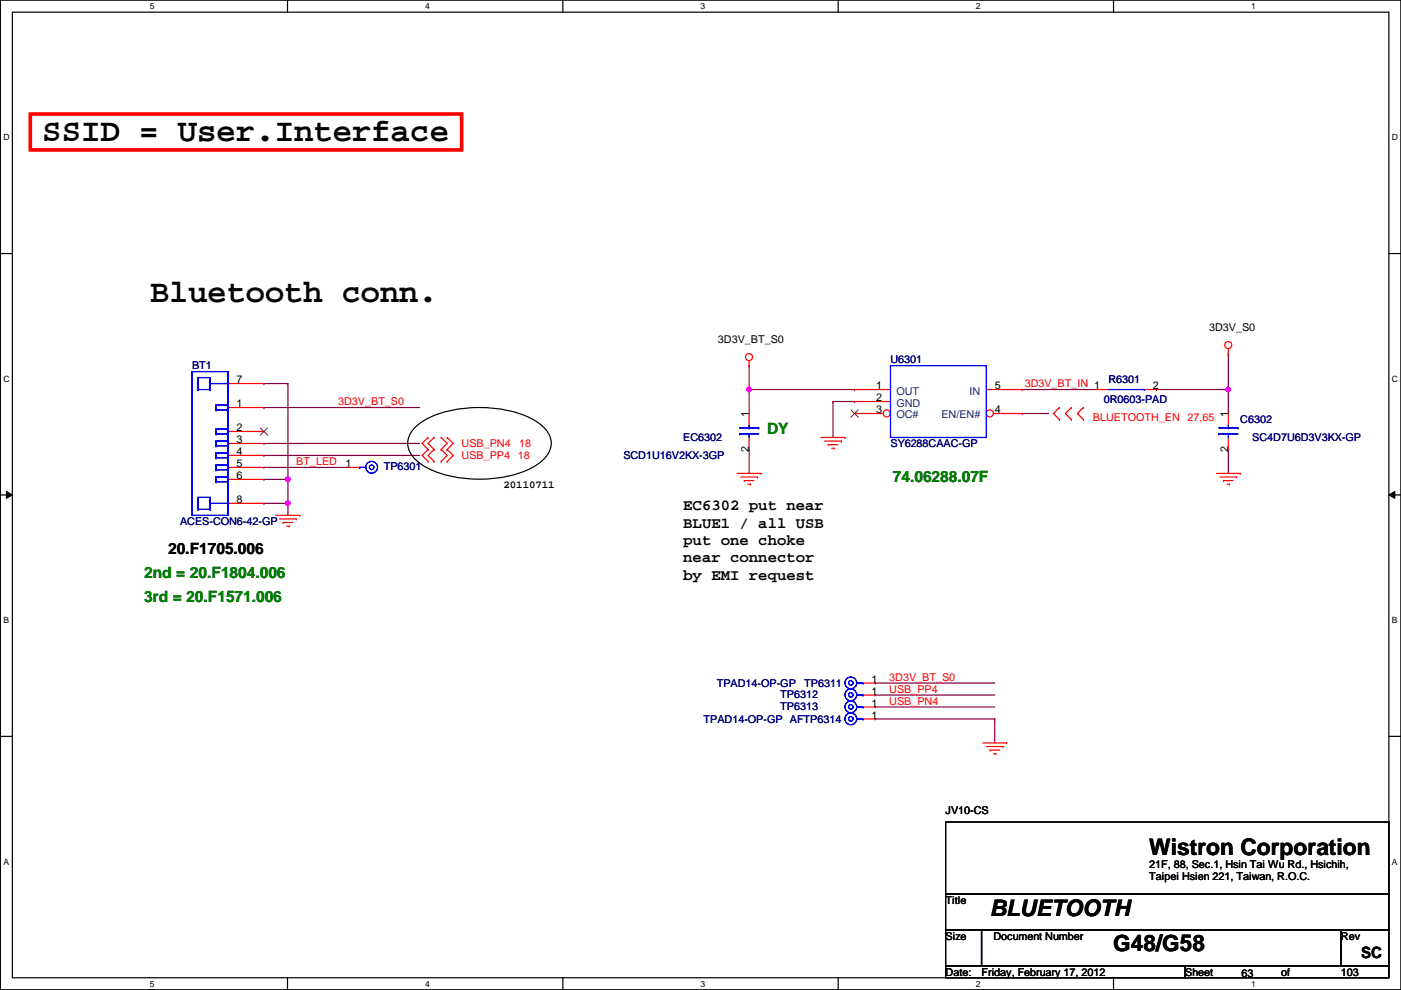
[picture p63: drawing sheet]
<svg xmlns="http://www.w3.org/2000/svg" width="297mm" height="210mm" viewBox="0 0 297 210" stroke-linecap="round" stroke-linejoin="round" font-family="sans-serif">
<defs><g id="words">
<g font-size="6.9">
<text x="9" y="29.8">SSID = User.Interface</text>
<text x="31.8" y="64.1">Bluetooth conn.</text>
</g>
<g font-size="4.8">
<text x="243.7" y="181.3">Wistron Corporation</text>
<text x="209.9" y="194.2">BLUETOOTH</text>
<text x="236" y="201.6">G48/G58</text>
</g>
<g font-size="3.3" fill="#008000">
<text x="162.6" y="92">DY</text>
<text x="189.3" y="102.2">74.06288.07F</text>
<text x="30.6" y="122.5">2nd = 20.F1804.006</text>
<text x="30.6" y="127.6">3rd = 20.F1571.006</text>
</g>
<g font-size="3.3">
<text x="144.9" y="108.2">EC6302 put near</text>
<text x="144.9" y="111.8">BLUE1 / all USB</text>
<text x="35.6" y="117.4">20.F1705.006</text>
<text x="144.9" y="115.5">put one choke</text>
<text x="144.9" y="119.2">near connector</text>
<text x="144.9" y="122.9">by EMI request</text>
<text x="288.6" y="203">SC</text>
</g>
<g font-size="2.3">
<text x="256.4" y="70.2">3D3V_S0</text>
<text x="152.2" y="72.7">3D3V_BT_S0</text>
<text x="50.1" y="81.3">7</text>
<text x="185.8" y="82.5">1</text>
<text x="210.9" y="82.5">5</text>
<text x="244.4" y="82.5">2</text>
<text x="50.1" y="86.4">1</text>
<text x="158.8" y="88.4" transform="rotate(-90 158.8 88.4)">1</text>
<text x="185.8" y="85.1">2</text>
<text x="185.8" y="87.6">3</text>
<text x="210.9" y="87.6">4</text>
<text x="260.4" y="88.4" transform="rotate(-90 260.4 88.4)">1</text>
<text x="50.1" y="91.4">2</text>
<text x="50.1" y="94">3</text>
<text x="158.8" y="95.8" transform="rotate(-90 158.8 95.8)">2</text>
<text x="260.4" y="95.8" transform="rotate(-90 260.4 95.8)">2</text>
<text x="50.1" y="96.5">4</text>
<text x="50.1" y="99.1">5</text>
<text x="50.1" y="101.6">6</text>
<text x="73.2" y="99.1">1</text>
<text x="50.1" y="106.7">8</text>
<text x="106.8" y="103.5">20110711</text>
<text x="184.7" y="149.9">1</text>
<text x="184.7" y="147.3">1</text>
<text x="184.7" y="144.8">1</text>
<text x="184.7" y="152.4">1</text>
<text x="200.5" y="172.6">JV10-CS</text>
<text x="243.7" y="184">21F, 88, Sec.1, Hsin Tai Wu Rd., Hsichih,</text>
<text x="200.5" y="191.6">Title</text>
<text x="243.7" y="186.6">Taipei Hsien 221, Taiwan, R.O.C.</text>
<text x="200.5" y="199.2">Size</text>
<text x="210.6" y="199.2">Document Number</text>
<text x="284.3" y="199.2">Rev</text>
<text x="200.5" y="206.8">Date:</text>
<text x="208.1" y="206.8">Friday, February 17, 2012</text>
<text x="251.3" y="206.8">Sheet</text>
<text x="263.2" y="207.1">63</text>
<text x="271.6" y="206.8">of</text>
<text x="284.3" y="206.8">103</text>
</g>
<g font-size="2.3" fill="#000080">
<text x="188.8" y="77">U6301</text>
<text x="40.7" y="78.3">BT1</text>
<text x="235" y="81.1">R6301</text>
<text x="234" y="85.4">0R0603-PAD</text>
<text x="263" y="89.7">C6302</text>
<text x="144.9" y="93.6">EC6302</text>
<text x="188.8" y="94.8">SY6288CAAC-GP</text>
<text x="265.5" y="93.6">SC4D7U6D3V3KX-GP</text>
<text x="81.4" y="99.7">TP6301</text>
<text x="132.2" y="97.4">SCD1U16V2KX-3GP</text>
<text x="38.2" y="111.3">ACES-CON6-42-GP</text>
<text x="152" y="145.6">TPAD14-OP-GP</text>
<text x="165.4" y="147.9">TP6312</text>
<text x="170.5" y="145.6">TP6311</text>
<text x="149.2" y="153.2">TPAD14-OP-GP AFTP6314</text>
<text x="165.4" y="150.5">TP6313</text>
</g>
<g font-size="2.3" fill="#004080">
<text x="190.1" y="83.7">OUT</text>
<text x="205.6" y="83.7">IN</text>
<text x="190.1" y="86.2">GND</text>
<text x="190.1" y="88.7">OC#</text>
<text x="199.6" y="88.7">EN/EN#</text>
</g>
<g font-size="2.3" fill="#f00">
<text x="217.3" y="82.1">3D3V_BT_IN 1</text>
<text x="71.7" y="85.9">3D3V_BT_S0</text>
<text x="231.7" y="89.2">BLUETOOTH_EN</text>
<text x="251.8" y="89.2">27,65</text>
<text x="97.9" y="94.8">USB_PN4</text>
<text x="110.1" y="94.8">18</text>
<text x="62.8" y="98.6">BT_LED</text>
<text x="97.9" y="97.4">USB_PP4</text>
<text x="109.8" y="97.4">18</text>
<text x="188.5" y="144.3">3D3V_BT_S0</text>
<text x="188.5" y="146.9">USB_PP4</text>
<text x="188.5" y="149.4">USB_PN4</text>
</g>
<g font-size="1.8">
<text x="31.8" y="1.9">5</text>
<text x="90.1" y="1.9">4</text>
<text x="148.5" y="1.9">3</text>
<text x="206.9" y="1.9">2</text>
<text x="265.3" y="1.9">1</text>
<text x=".7" y="29.8">D</text>
<text x="295.1" y="29.8">D</text>
<text x=".7" y="80.9">C</text>
<text x="295.1" y="80.9">C</text>
<text x=".7" y="132.1">B</text>
<text x="295.1" y="132.1">B</text>
<text x=".7" y="183.3">A</text>
<text x="295.1" y="183.3">A</text>
<text x="31.8" y="209.2">5</text>
<text x="90.1" y="209.2">4</text>
<text x="148.5" y="209.2">3</text>
<text x="206.9" y="209.2">2</text>
<text x="265.3" y="209.2">1</text>
</g>
</g></defs>
<path d="M.1 0h296.9v209.8h-296.9zM2.6 2.6h291.9v204.7h-291.9z" fill="none" stroke="#000" stroke-width=".25"/>
<g fill="#fff">
<path d="M31.8 .3h1v2h-1z"/>
<path d="M31.8 207.6h1v1.9h-1z"/>
</g>
<path d="M61 0v2.6M61 207.3v2.5" fill="none" stroke="#000" stroke-width=".25"/>
<g fill="#fff">
<path d="M90.1 .3h1v2h-1z"/>
<path d="M90.1 207.6h1v1.9h-1z"/>
</g>
<path d="M119.3 0v2.6M119.3 207.3v2.5" fill="none" stroke="#000" stroke-width=".25"/>
<g fill="#fff">
<path d="M148.5 .3h1v2h-1z"/>
<path d="M148.5 207.6h1v1.9h-1z"/>
</g>
<path d="M177.7 0v2.6M177.7 207.3v2.5" fill="none" stroke="#000" stroke-width=".25"/>
<g fill="#fff">
<path d="M206.9 .3h1v2h-1z"/>
<path d="M206.9 207.6h1v1.9h-1z"/>
</g>
<path d="M236.1 0v2.6M236.1 207.3v2.5" fill="none" stroke="#000" stroke-width=".25"/>
<g fill="#fff">
<path d="M265.3 .3h.9v2h-.9z"/>
<path d="M265.3 207.6h.9v1.9h-.9z"/>
<path d="M.7 28.2h1.3v1.9h-1.3z"/>
<path d="M295.1 28.2h1.3v1.9h-1.3z"/>
<path d="M.7 79.3h1.3v2h-1.3z"/>
<path d="M295.1 79.3h1.3v2h-1.3z"/>
</g>
<path d="M.1 53.8h2.5M294.5 53.8h2.5" fill="none" stroke="#000" stroke-width=".25"/>
<g fill="#fff">
<path d="M.7 130.5h1.2v2h-1.2z"/>
<path d="M295.1 130.5h1.2v2h-1.2z"/>
</g>
<path d="M.1 104.9h2.5M294.5 104.9h2.5" fill="none" stroke="#000" stroke-width=".25"/>
<path d="M1.4 104.2l1.2 .7-1.2 .8zM294.5 104.9l1.2-.7v1.5z" fill="#000"/>
<path d="M1.4 104.2l1.2 .7-1.2 .8zM294.5 104.9l1.2-.7v1.5z" fill="none" stroke="#000" stroke-width=".21"/>
<g fill="#fff">
<path d="M.7 181.7h1.2v2h-1.2z"/>
<path d="M295.1 181.7h1.2v2h-1.2z"/>
</g>
<path d="M.1 156.1h2.5M294.5 156.1h2.5" fill="none" stroke="#000" stroke-width=".25"/>
<path d="M158.8 77.5h.1M158.8 77.5v5.1h22.4M181.2 82.6h.1M245.2 82.6h.1M245.2 82.6h15.2" fill="none" stroke="#800040" stroke-width=".25"/>
<circle cx="260.4" cy="82.6" r=".49" fill="#f0f"/>
<circle cx="260.4" cy="82.6" r=".49" fill="none" stroke="#f0f" stroke-width=".25"/>
<g fill="none" stroke="#800040" stroke-width=".25">
<path d="M260.4 75h.1M260.4 75v12.7M158.8 95.3h.1M158.8 82.6h.1M158.8 82.6v5.1M158.8 95.3v5.1M176.6 85.1h.1M176.6 85.1v7.7M176.6 85.1h4.6M181.2 85.1h.1M216.7 87.7h.1M216.7 87.7h5.6"/>
<path d="M260.4 82.6h.1"/>
</g>
<circle cx="158.8" cy="82.6" r=".49" fill="#f0f"/>
<circle cx="158.8" cy="82.6" r=".49" fill="none" stroke="#f0f" stroke-width=".25"/>
<g fill="none" stroke="#800040" stroke-width=".25">
<path d="M56 81.3h.1M56 81.3h5M216.7 82.6h.1M216.7 82.6h15.8M260.4 95.3h.1M260.4 95.3v5.1M61 101.6h.1M61 101.6v5.1M185.5 144.8h.1M185.5 147.4h.1M185.5 149.9h.1M185.5 144.8h25.4"/>
<path d="M185.5 147.4h25.4M185.5 149.9h25.4"/>
</g>
<circle cx="61" cy="101.6" r=".49" fill="#f0f"/>
<circle cx="61" cy="101.6" r=".49" fill="none" stroke="#f0f" stroke-width=".25"/>
<path d="M56 86.4h.1M56 94h.1M56 96.6h.1M56 86.4h33M56 94h33M56 96.6h33M56 106.7h.1M56 106.7h5M61 106.7h.1M61 106.7v2.6" fill="none" stroke="#800040" stroke-width=".25"/>
<circle cx="61" cy="106.7" r=".49" fill="#f0f"/>
<circle cx="61" cy="106.7" r=".49" fill="none" stroke="#f0f" stroke-width=".25"/>
<path d="M56 99.1h.1M56 99.1h17.7M61 81.3h.1M61 81.3v20.3h-5M56 101.6h.1M185.5 152.4h.1M185.5 152.4h25.4M210.9 152.4h.1M210.9 152.4v5.1" fill="none" stroke="#800040" stroke-width=".25"/>
<g fill="none" stroke="#f00" stroke-width=".25">
<path d="M158.8 77.5h.1M158.8 76.5v1M260.4 75h.1M260.4 74v1M90.8 95.3h.1M90.8 92.8h.1M90.8 97.8h.1M90.8 92.8l-1.3 1.2 1.3 1.3M90.8 95.3l-1.3 1.3 1.3 1.2M92 95.3h.1M92 92.8h.1M92 97.8h.1"/>
<path d="M92 92.8l-1.2 1.2 1.2 1.3M92 95.3l-1.2 1.3 1.2 1.2M93.6 92.8h.1M93.6 95.3h.1M93.6 97.8h.1M93.6 92.8l1.2 1.2-1.2 1.3M93.6 95.3l1.2 1.3-1.2 1.2M94.8 95.3h.1M94.8 92.8h.1M94.8 97.8h.1M94.8 92.8l1.3 1.2-1.3 1.3M94.8 95.3l1.3 1.3-1.3 1.2"/>
<path d="M174.1 92.8h5.1M174.8 93.5h3.6M175.6 94.3h.1M175.6 94.3h2M176.4 95h.5M176.9 95h.1M178.4 93.5h.1M179.2 92.8h.1M181.2 82.6h7.6M181.2 85.1h7.6M224.6 86.4h.1M224.6 88.9h.1"/>
<path d="M224.6 86.4l-1.3 1.3 1.3 1.2M227.2 88.9h.1M227.2 86.4h.1M227.2 86.4l-1.3 1.3 1.3 1.2M229.7 86.4h.1M229.7 88.9h.1M229.7 86.4l-1.3 1.3 1.3 1.2M58.5 109.3h5.1M59.3 110h3.5M60 110.8h.1M60 110.8h2.1M60.8 111.5h.5"/>
<path d="M61.3 111.5h.1M62.8 110h.1M63.6 109.3h.1M156.3 100.4h5.1M157.1 101.1h3.5M157.8 101.9h.1M157.8 101.9h2M158.6 102.7h.5M159.1 102.7h.1M160.6 101.1h.1M161.4 100.4h.1M257.9 100.4h5.1"/>
<path d="M258.7 101.1h3.5M259.4 101.9h.1M259.4 101.9h2M260.2 102.7h.5M260.7 102.7h.1M262.2 101.1h.1M263 100.4h.1M208.4 157.5h5M209.1 158.3h3.6M209.9 159h.1M209.9 159h2M210.6 159.8h.6"/>
<path d="M211.2 159.8h.1M212.7 158.3h.1M213.4 157.5h.1"/>
<circle cx="158.8" cy="75.7" r=".75"/>
<circle cx="260.4" cy="73.2" r=".75"/>
</g>
<path d="M88 90.6a17.4 17.4 0 0 1 10.1-4 25.4 25.4 0 0 1 15.4 2.6 5.9 5.9 0 0 1 3.4 4.8 6 6 0 0 1-3.4 4.7 26.4 26.4 0 0 1-20 1.7 11 11 0 0 1-6.7-4.7 4.3 4.3 0 0 1 1.2-5.1zM200.5 174.3h94v15.2h-94zM200.5 189.5h94v7.6h-94zM200.5 197.1h7.6v7.7h-7.6zM208.1 197.1h76.2v7.7h-76.2zM284.3 197.1h10.2v7.7h-10.2zM200.5 204.8h50.8v2.5h-50.8zM251.3 204.8h43.2v2.5h-43.2z" fill="none" stroke="#000" stroke-width=".25"/>
<path d="M6.4 24.2h91.5v7.6h-91.5z" fill="none" stroke="#f00" stroke-width=".76"/>
<circle cx="188" cy="87.6" r=".75" fill="#fff"/>
<g fill="none" stroke="#f00" stroke-width=".25">
<path d="M181.2 87.7h6.1"/>
<circle cx="188" cy="87.6" r=".75"/>
</g>
<path d="M180.4 86.9l1.6 1.6M181.9 86.9l-1.5 1.6" fill="none" stroke="#804000" stroke-width=".21"/>
<circle cx="209.9" cy="87.6" r=".75" fill="#fff"/>
<g fill="none" stroke="#f00" stroke-width=".25">
<path d="M48.3 99.1h7.7M48.3 86.4h7.7M48.3 91.5h7.7M48.3 94h7.7M48.3 96.6h7.7M48.3 81.3h7.7M73.7 99.1h2.6M158.8 87.7v2.5M158.8 92.8v2.5M209.1 82.6h7.6M210.6 87.7h6.1M232.5 82.6h2.5"/>
<path d="M242.7 82.6h2.5M260.4 87.7v2.5M260.4 92.8v2.5M48.3 101.6h7.7M48.3 106.7h7.7M183 149.9h2.5M183 152.4h2.5M183 147.4h2.5M183 144.8h2.5"/>
<circle cx="209.9" cy="87.6" r=".75"/>
</g>
<g fill="none" stroke="#00f" stroke-width=".25">
<path d="M40.7 78.8h7.6v30.5h-7.6zM188.8 77.5h20.3v15.3h-20.3zM42 82.6h.1M42 80.1h.1M42 80.1h2.5M42 82.6h2.5M42 80.1v2.5M44.5 80.1h.1M44.5 82.6h.1M44.5 80.1v2.5M44.5 81.3h3.8M45.8 86.9h.1"/>
<path d="M45.8 85.9h.1M45.8 92h.1M45.8 91h.1M45.8 94.5h.1M45.8 93.5h.1M45.8 97.1h.1M45.8 96.1h.1M45.8 99.6h.1M45.8 98.6h.1M45.8 92h2.5M45.8 85.9h2.5M45.8 86.9h2.5"/>
<path d="M45.8 85.9v1M45.8 91v1M45.8 93.5v1M45.8 96.1v1M45.8 98.6v1M45.8 91h2.5M45.8 93.5h2.5M45.8 94.5h2.5M45.8 96.1h2.5M45.8 97.1h2.5M45.8 98.6h2.5M45.8 99.6h2.5"/>
<path d="M48.3 85.9h.1M48.3 86.9h.1M48.3 91h.1M48.3 92h.1M48.3 93.5h.1M48.3 94.5h.1M48.3 96.1h.1M48.3 97.1h.1M48.3 81.3h.1M48.3 98.6h.1M48.3 99.6h.1M48.3 85.9v1"/>
<path d="M48.3 91v1M48.3 93.5v1M48.3 96.1v1M48.3 98.6v1M76.3 99.1h.1M76.3 99.1h1.3M156.8 92h.1M156.8 90.7h4.1M156.8 92h4.1M158.8 90.7h.1M158.8 92h.1M158.8 90.2v.5"/>
<path d="M158.8 92v.8M160.9 90.7h.1M235 82.6h7.7M242.7 82.6h.1M258.4 92h.1M258.4 90.7h4.1M258.4 92h4.1M260.4 90.7h.1M260.4 92h.1M260.4 90.2v.5M260.4 92v.8M262.5 90.7h.1"/>
<path d="M42 108h.1M42 105.5h.1M42 105.5v2.5M42 105.5h2.5M42 108h2.5M44.5 105.5h.1M44.5 108h.1M44.5 105.5v2.5M44.5 106.7h3.8M45.8 102.2h.1M45.8 101.1h.1M45.8 101.1v1.1"/>
<path d="M45.8 101.1h2.5M45.8 102.2h2.5M48.3 106.7h.1M48.3 101.1h.1M48.3 102.2h.1M48.3 101.1v1.1M181.7 149.9h1.3M181.7 152.4h1.3M181.7 147.4h1.3M181.7 144.8h1.3M183 149.9h.1M183 152.4h.1"/>
<path d="M183 147.4h.1M183 144.8h.1"/>
<circle cx="78.8" cy="99.1" r=".49"/>
<circle cx="78.8" cy="99.1" r="1.25"/>
<circle cx="180.4" cy="144.8" r=".49"/>
<circle cx="180.4" cy="149.9" r=".49"/>
<circle cx="180.4" cy="147.3" r=".49"/>
<circle cx="180.4" cy="152.4" r=".49"/>
<circle cx="180.4" cy="144.8" r="1.25"/>
<circle cx="180.4" cy="149.9" r="1.25"/>
<circle cx="180.4" cy="152.4" r="1.25"/>
<circle cx="180.4" cy="147.3" r="1.25"/>
</g>
<path d="M55.2 90.7l1.6 1.6M56.7 90.7l-1.5 1.6" fill="none" stroke="#804000" stroke-width=".21"/>
<circle cx="260.4" cy="82.6" r=".49" fill="#f0f"/>
<circle cx="260.4" cy="82.6" r=".49" fill="none" stroke="#f0f" stroke-width=".25"/>
<circle cx="158.8" cy="82.6" r=".49" fill="#f0f"/>
<circle cx="158.8" cy="82.6" r=".49" fill="none" stroke="#f0f" stroke-width=".25"/>
<circle cx="61" cy="101.6" r=".49" fill="#f0f"/>
<circle cx="61" cy="101.6" r=".49" fill="none" stroke="#f0f" stroke-width=".25"/>
<circle cx="61" cy="106.7" r=".49" fill="#f0f"/>
<circle cx="61" cy="106.7" r=".49" fill="none" stroke="#f0f" stroke-width=".25"/>
<use href="#words"/>
</svg>
